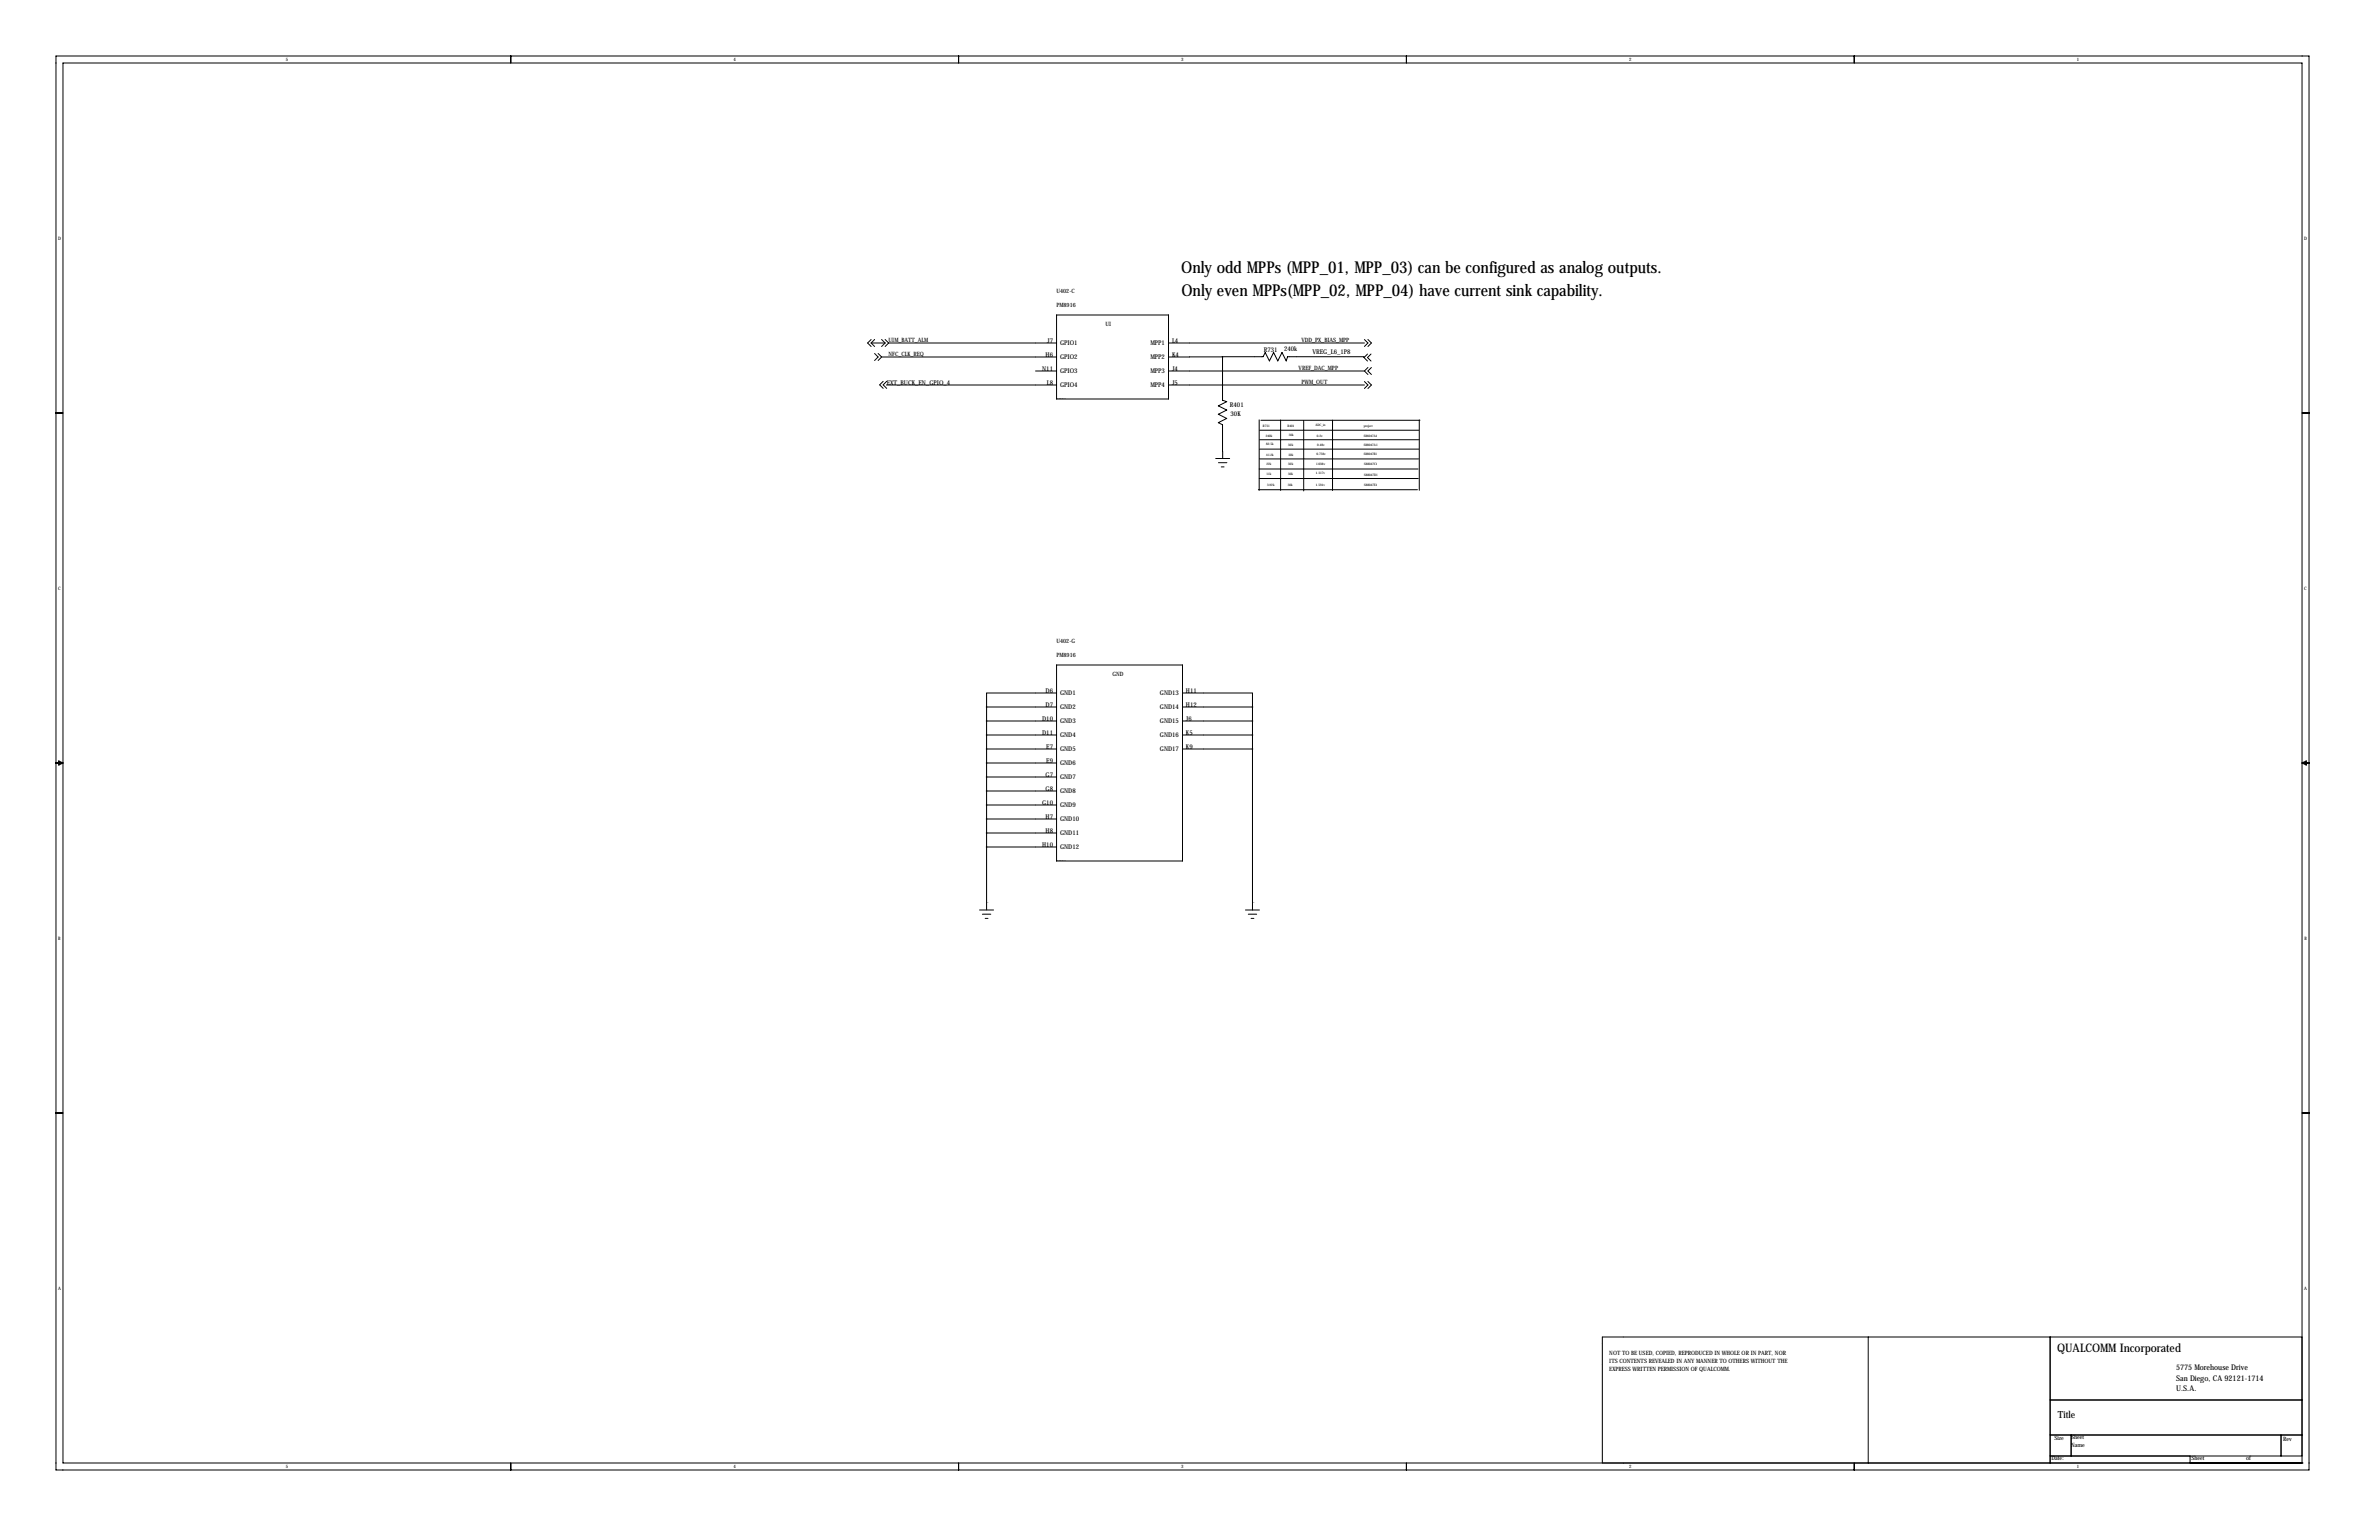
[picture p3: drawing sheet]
<svg xmlns="http://www.w3.org/2000/svg" width="864mm" height="559mm" viewBox="0 0 864 559" stroke-linecap="round" stroke-linejoin="round" font-family="sans-serif">
<defs><g id="words">
<g font-size="5.9">
<text x="428.8" y="99.1">Only odd MPPs (MPP_01, MPP_03) can be configured as analog outputs.</text>
<text x="428.9" y="107.4">Only even MPPs(MPP_02, MPP_04) have current sink capability.</text>
</g>
<text font-size="4.3" x="746.8" y="490.7">QUALCOMM Incorporated</text>
<text font-size="3.6" x="747" y="514.6">Title</text>
<g font-size="2.8">
<text x="789.9" y="497.3">5775 Morehouse Drive</text>
<text x="789.9" y="501.1">San Diego, CA 92121-1714</text>
<text x="789.9" y="504.8">U.S.A.</text>
</g>
<g font-size="2.4">
<text x="380.1" y="124.5">J7</text>
<text x="384.8" y="125.3">GPIO1</text>
<text x="417.6" y="125.3">MPP1</text>
<text x="425.4" y="124.5">L4</text>
<text x="379.6" y="129.5">H6</text>
<text x="384.8" y="130.4">GPIO2</text>
<text x="417.6" y="130.4">MPP2</text>
<text x="425.4" y="129.5">K4</text>
<text x="458.7" y="127.6">R731</text>
<text x="466.2" y="127.2">240k</text>
<text x="476.4" y="128.3">VREG_L6_1P8</text>
<text x="378.3" y="134.6">N11</text>
<text x="384.8" y="135.5">GPIO3</text>
<text x="417.6" y="135.5">MPP3</text>
<text x="425.4" y="134.6">J4</text>
<text x="321.9" y="139.6">EXT_BUCK_EN_GPIO_4</text>
<text x="380" y="139.7">L8</text>
<text x="384.8" y="140.5">GPIO4</text>
<text x="417.6" y="140.5">MPP4</text>
<text x="425.4" y="139.7">J5</text>
<text x="446.5" y="147.6">R401</text>
<text x="446.7" y="151">30K</text>
<text x="379.6" y="251.5">D6</text>
<text x="430.5" y="251.5">H11</text>
<text x="379.6" y="256.5">D7</text>
<text x="384.8" y="257.4">GND2</text>
<text x="384.8" y="252.3">GND1</text>
<text x="421.1" y="252.3">GND13</text>
<text x="421.1" y="257.4">GND14</text>
<text x="430.5" y="256.5">H12</text>
<text x="378.3" y="261.6">D10</text>
<text x="384.8" y="262.5">GND3</text>
<text x="421.1" y="262.5">GND15</text>
<text x="430.5" y="261.6">J6</text>
<text x="378.3" y="266.7">D11</text>
<text x="384.8" y="267.5">GND4</text>
<text x="421.1" y="267.5">GND16</text>
<text x="430.5" y="266.7">K5</text>
<text x="379.8" y="271.8">E7</text>
<text x="384.8" y="272.6">GND5</text>
<text x="421.1" y="272.6">GND17</text>
<text x="430.5" y="271.8">K9</text>
<text x="379.6" y="281.9">G7</text>
<text x="379.8" y="276.9">E9</text>
<text x="384.8" y="277.7">GND6</text>
<text x="379.6" y="287">G8</text>
<text x="384.8" y="287.9">GND8</text>
<text x="384.8" y="282.8">GND7</text>
<text x="378.3" y="292.1">G10</text>
<text x="384.8" y="292.9">GND9</text>
<text x="379.6" y="297.2">H7</text>
<text x="384.8" y="298">GND10</text>
<text x="379.6" y="302.3">H8</text>
<text x="384.8" y="303.1">GND11</text>
<text x="378.3" y="307.3">H10</text>
<text x="384.8" y="308.2">GND12</text>
</g>
<g font-size="2.1">
<text x="383.5" y="106.4">U402-C</text>
<text x="383.5" y="111.5">PM8916</text>
<text x="401.3" y="118.3">UI</text>
<text x="322.6" y="124.2">UIM_BATT_ALM</text>
<text x="472.4" y="124.2">VDD_PX_BIAS_MPP</text>
<text x="322.6" y="129.3">NFC_CLK_REQ</text>
<text x="471.4" y="134.4">VREF_DAC_MPP</text>
<text x="472.4" y="139.4">PWM_OUT</text>
<text x="383.5" y="233.4">U402-G</text>
<text x="383.5" y="238.5">PM8916</text>
<text x="403.9" y="245.3">GND</text>
<text x="584.2" y="491.7">NOT TO BE USED, COPIED, REPRODUCED IN WHOLE OR IN PART, NOR</text>
<text x="584.2" y="497.3">EXPRESS WRITTEN PERMISSION OF QUALCOMM.</text>
<text x="584.2" y="494.5">ITS CONTENTS REVEALED IN ANY MANNER TO OTHERS WITHOUT THE</text>
<text x="745.7" y="522.4">Size</text>
<text x="751.8" y="525">Name</text>
<text x="751.8" y="522.2">Sheet</text>
<text x="828.8" y="522.7">Rev</text>
<text x="744.7" y="529.8">Date:</text>
<text x="795.5" y="529.8">Sheet</text>
<text x="815.3" y="529.8">of</text>
</g>
<g font-size="1.7">
<text x="103.7" y="22.2">5</text>
<text x="266.3" y="22.2">4</text>
<text x="428.8" y="22.2">3</text>
<text x="591.4" y="22.2">2</text>
<text x="754" y="22.2">1</text>
<text x="21.1" y="86.9">D</text>
<text x="836.4" y="86.9">D</text>
<text x="21.1" y="213.9">C</text>
<text x="836.5" y="213.9">C</text>
<text x="21.2" y="340.9">B</text>
<text x="836.5" y="340.9">B</text>
<text x="21.1" y="467.9">A</text>
<text x="836.4" y="467.9">A</text>
<text x="103.7" y="532.7">5</text>
<text x="266.3" y="532.7">4</text>
<text x="428.8" y="532.7">3</text>
<text x="591.4" y="532.7">2</text>
<text x="754" y="532.7">1</text>
</g>
<g font-size="1.2">
<text x="458.5" y="155">R731</text>
<text x="467.4" y="155">R401</text>
<text x="477.5" y="154.6">ADC_in</text>
<text x="495" y="154.9">project</text>
<text x="459.5" y="158.4">240k</text>
<text x="459.6" y="161.6">82.5k</text>
<text x="467.7" y="162">30k</text>
<text x="467.9" y="158.2">30k</text>
<text x="478" y="158.5">0.2v</text>
<text x="478.1" y="161.8">0.48v</text>
<text x="495" y="158.5">S86047A1</text>
<text x="495.1" y="161.7">S88047A1</text>
<text x="459.7" y="165.3">41.2k</text>
<text x="467.7" y="165.4">30k</text>
<text x="477.9" y="165.3">0.758v</text>
<text x="495.1" y="165.3">S88047B1</text>
<text x="459.7" y="168.6">22k</text>
<text x="459.7" y="172.5">11k</text>
<text x="467.6" y="172.4">30k</text>
<text x="467.7" y="168.6">30k</text>
<text x="477.7" y="172.1">1.317v</text>
<text x="477.7" y="168.9">1.038v</text>
<text x="495.1" y="168.8">S88047C1</text>
<text x="495.1" y="172.6">S88047D1</text>
<text x="459.9" y="176.3">3.92k</text>
<text x="467.5" y="176.2">30k</text>
<text x="477.7" y="176.2">1.591v</text>
<text x="495.2" y="176.2">S88047E1</text>
</g>
<g font-size=".4">
<text x="383.5" y="144.8">PMIC-PM8916(BGA176)</text>
<text x="383.5" y="312.4">PMIC-PM8916(BGA176)</text>
<text x="358.1" y="327.7">GND</text>
<text x="454.7" y="327.7">GND</text>
</g>
</g></defs>
<g fill="none" stroke="#000" stroke-width=".36">
<path d="M20.3 20.3h817.9v513.1h-817.9zM22.9 22.9h812.8v508h-812.8zM185.4 20.3v2.6M348 20.3v2.6M510.5 20.3v2.6M673.1 20.3v2.6M383.5 114.3h40.7v30.5h-40.7zM316.2 123.2l-1.2 1.3 1.2 1.2M316.2 124.5h5.1M316.2 124.5l1.3 1.2M317.5 128.3l1.3 1.2-1.3 1.3M317.5 123.2l-1.3 1.3"/>
<path d="M318.8 128.3l1.2 1.2M320 123.2l1.3 1.3M320 129.5l-1.2 1.3M320.6 138.4l-1.3 1.2 1.3 1.3M321.3 124.5l-1.3 1.2M321.3 123.2l1.3 1.3M321.9 139.6l61.6 .1M321.9 138.4l-1.3 1.2 1.3 1.3M322.6 124.5h60.9M322.6 124.5l-1.3 1.2M375.9 134.6h7.6M383.5 129.5h-63.5"/>
<path d="M424.2 124.5h71.1M424.2 134.6h71.1M424.2 139.7h71.1M443.8 129.5v15.7l1.5 .5-3 1.6 3 1.5-3 1.5 3 1.5-3 1.6 1.5 .7v12.3M443.8 129.5h-19.6M443.8 129.5l14.7-.1 .8-1.5 1.5 3.1 1.5-3.1 1.6 3.1 1.5-3.1 1.5 3.1 .5-1.6h27.7v.3M495.1 129.7l1.3 1.3M495.3 123.2l1.3 1.3-1.3 1.2M495.3 138.4l1.3 1.3-1.3 1.3M495.3 134.6l1.3 1.3M496.4 128.5l-1.3 1.2M496.6 123.2l1.2 1.3-1.2 1.2"/>
<path d="M496.6 138.4l1.2 1.3-1.2 1.3M496.6 133.3l-1.3 1.3M497.7 128.5l-1.3 1.2 1.3 1.3M497.8 133.3l-1.2 1.3 1.2 1.3M20.3 149.9h2.6M457.1 152.3v25.6M457.3 156.1h57.8M457.3 159.6h57.8M457.7 152.5h57.8M464.9 152.4v25.6M473.3 152.6v25.6M483.7 152.5v25.5"/>
<path d="M515.2 152.3v25.6M835.7 149.9h2.5M441.3 166.4h5.1M442.3 167.9h3.1M443.3 169.4h1M456.8 177.7h57.8M457 170.2h57.8M457.1 173.6h57.8M457.2 166.5h57.8M457.3 163h57.7M358.1 256.5v73.7M383.5 241.3h45.8v71.1h-45.8z"/>
<path d="M383.5 251.5h-25.4v5M383.5 256.5h-25.4M429.3 251.5h25.4v5M429.3 256.5h25.4M454.7 256.5v73.7M20.3 276.9h2.6M21.3 276.1l1.6 .8-1.6 .7zM383.5 276.9h-25.4M383.5 261.6h-25.4M383.5 266.7h-25.4M383.5 271.8h-25.4M429.3 261.6h25.4"/>
<path d="M429.3 266.7h25.4M429.3 271.8h25.4M835.7 276.9h2.5M835.7 276.9l1.5-.8v1.5zM383.5 281.9h-25.4M383.5 287h-25.4M383.5 292.1h-25.4M383.5 297.2h-25.4M383.5 302.3h-25.4M383.5 307.3h-25.4M355.6 330.2h5.1M356.6 331.7h3.1"/>
<path d="M357.6 333.2h1M452.1 330.2h5.1M453.1 331.7h3.1M454.2 333.2h1M20.3 403.9h2.6M835.7 403.9h2.5M678.2 485.1v45.8M744.2 485.1v45.8M835.7 485.1h-254v45.8M744.2 508h91.5M185.4 530.9v2.5M348 530.9v2.5"/>
<path d="M510.5 530.9v2.5M673.1 530.9v2.5M744.2 520.7h91.5M744.2 528.3h91.5M751.8 520.7v7.6M795 530.9h.1M795 528.3v2.6M828 520.7v7.6M835.7 530.9h.1"/>
</g>
<path d="M454.6 256.5a.05 .05 0 0 0 .1 0 .05 .05 0 0 0-.1 0zM454.6 271.8a.05 .05 0 0 0 .1 0 .05 .05 0 0 0-.1 0zM454.6 261.6a.05 .05 0 0 0 .1 0 .05 .05 0 0 0-.1 0zM454.6 266.7a.05 .05 0 0 0 .1 0 .05 .05 0 0 0-.1 0zM358.1 256.5a.05 .05 0 0 0 .1 0 .05 .05 0 0 0-.1 0zM358.1 271.8a.05 .05 0 0 0 .1 0 .05 .05 0 0 0-.1 0zM358.1 287a.05 .05 0 0 0 .1 0 .05 .05 0 0 0-.1 0zM358.1 302.3a.05 .05 0 0 0 .1 0 .05 .05 0 0 0-.1 0zM358.1 307.3a.05 .05 0 0 0 .1 0 .05 .05 0 0 0-.1 0zM358.1 261.6a.05 .05 0 0 0 .1 0 .05 .05 0 0 0-.1 0zM358.1 266.7a.05 .05 0 0 0 .1 0 .05 .05 0 0 0-.1 0zM358.1 276.9a.05 .05 0 0 0 .1 0 .05 .05 0 0 0-.1 0zM358.1 281.9a.05 .05 0 0 0 .1 0 .05 .05 0 0 0-.1 0zM358.1 292.1a.05 .05 0 0 0 .1 0 .05 .05 0 0 0-.1 0zM358.1 297.2a.05 .05 0 0 0 .1 0 .05 .05 0 0 0-.1 0z" fill="#000" stroke="#000" stroke-width=".51"/>
<use href="#words"/>
</svg>
